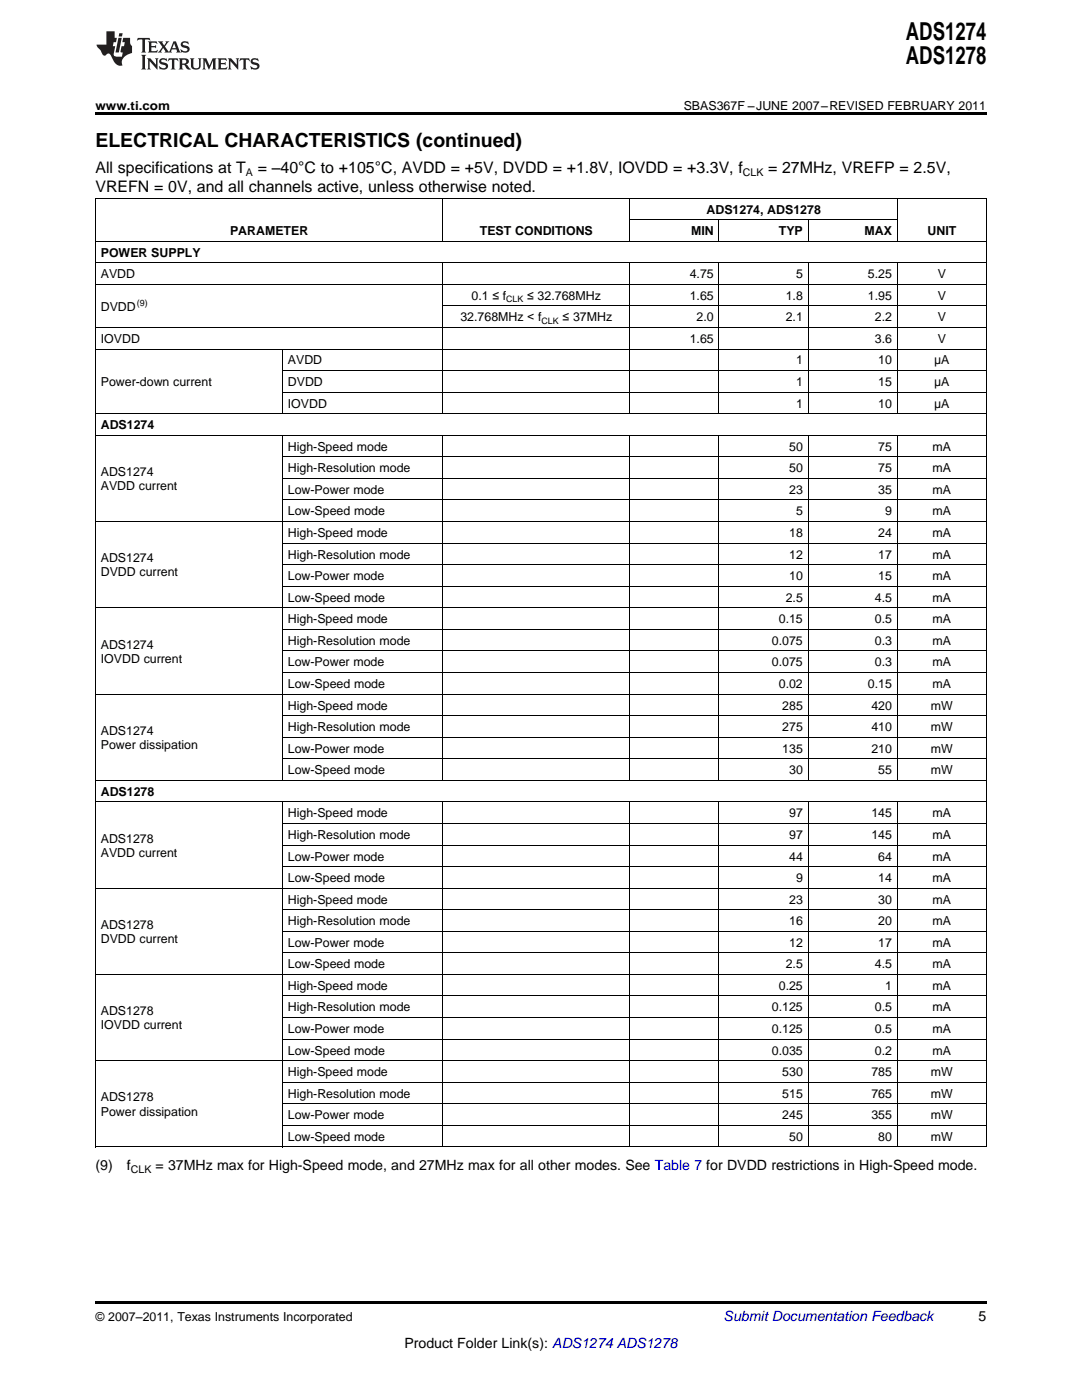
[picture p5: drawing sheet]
<svg xmlns="http://www.w3.org/2000/svg" width="216mm" height="279mm" viewBox="0 0 216 279" stroke-linecap="round" stroke-linejoin="round" font-family="sans-serif">
<defs><g id="words">
<g font-size="4.9">
<text x="180.8" y="7.9">ADS1274</text>
<text x="180.8" y="12.8">ADS1278</text>
</g>
<text font-size="3.9" x="19" y="29.3">ELECTRICAL CHARACTERISTICS (continued)</text>
<g font-size="3.2">
<text x="19" y="34.4">All specifications at T</text>
<text x="51.4" y="34.4">= –40°C to +105°C, AVDD = +5V, DVDD = +1.8V, IOVDD = +3.3V, f</text>
<text x="153.3" y="34.4">= 27MHz, VREFP = 2.5V,</text>
<text x="19" y="38.3">VREFN = 0V, and all channels active, unless otherwise noted.</text>
</g>
<g font-size="2.8">
<text x="19" y="233.5">(9)</text>
<text x="25.3" y="233.5">f</text>
<text x="31" y="233.5">= 37MHz max for High-Speed mode, and 27MHz max for all other modes. See Table 7 for DVDD restrictions in High-Speed mode.</text>
<text x="195.3" y="263.6">5</text>
<text x="80.7" y="269">Product Folder Link(s): ADS1274 ADS1278</text>
</g>
<text font-size="2.8" fill="#0000c8" x="144.4" y="263.6">Submit Documentation Feedback</text>
<g font-size="2.5">
<text x="19" y="21.9">www.ti.com</text>
<text x="136.4" y="21.9">SBAS367F –JUNE 2007–REVISED FEBRUARY 2011</text>
<text x="45.9" y="46.9">PARAMETER</text>
<text x="95.7" y="46.9">TEST CONDITIONS</text>
<text x="137.9" y="46.9">MIN</text>
<text x="141" y="42.6">ADS1274, ADS1278</text>
<text x="155.4" y="46.9">TYP</text>
<text x="172.5" y="46.9">MAX</text>
<text x="185.1" y="46.9">UNIT</text>
<text x="20.1" y="51.2">POWER SUPPLY</text>
<text x="20.1" y="55.5">AVDD</text>
<text x="94.1" y="59.8">0.1 ≤ f</text>
<text x="105.2" y="59.8">≤ 32.768MHz</text>
<text x="137.6" y="55.5">4.75</text>
<text x="137.6" y="59.8">1.65</text>
<text x="156.8" y="59.8">1.8</text>
<text x="158.9" y="55.5">5</text>
<text x="173.2" y="55.5">5.25</text>
<text x="173.2" y="59.8">1.95</text>
<text x="187.1" y="55.5">V</text>
<text x="187.1" y="59.8">V</text>
<text x="20.1" y="62">DVDD</text>
<text x="91.9" y="64.1">32.768MHz &lt; f</text>
<text x="112.2" y="64.1">≤ 37MHz</text>
<text x="139" y="64.1">2.0</text>
<text x="156.8" y="64.1">2.1</text>
<text x="174.6" y="64.1">2.2</text>
<text x="187.1" y="64.1">V</text>
<text x="20.1" y="68.4">IOVDD</text>
<text x="137.6" y="68.4">1.65</text>
<text x="174.6" y="68.4">3.6</text>
<text x="187.1" y="68.4">V</text>
<text x="20.1" y="77">Power-down current</text>
<text x="57.4" y="72.7">AVDD</text>
<text x="57.4" y="77">DVDD</text>
<text x="158.9" y="72.7">1</text>
<text x="158.9" y="77">1</text>
<text x="175.3" y="72.7">10</text>
<text x="175.3" y="77">15</text>
<text x="186.4" y="72.7">μA</text>
<text x="186.4" y="77">μA</text>
<text x="57.4" y="81.4">IOVDD</text>
<text x="158.9" y="81.4">1</text>
<text x="175.3" y="81.4">10</text>
<text x="186.4" y="81.4">μA</text>
<text x="20.1" y="85.7">ADS1274</text>
<text x="57.4" y="90">High-Speed mode</text>
<text x="157.5" y="90">50</text>
<text x="175.3" y="90">75</text>
<text x="186.1" y="90">mA</text>
<text x="20.1" y="95">ADS1274</text>
<text x="57.4" y="94.3">High-Resolution mode</text>
<text x="157.5" y="94.3">50</text>
<text x="175.3" y="94.3">75</text>
<text x="186.1" y="94.3">mA</text>
<text x="20.1" y="97.8">AVDD current</text>
<text x="57.4" y="98.6">Low-Power mode</text>
<text x="157.5" y="98.6">23</text>
<text x="175.3" y="98.6">35</text>
<text x="186.1" y="98.6">mA</text>
<text x="57.4" y="102.9">Low-Speed mode</text>
<text x="57.4" y="107.2">High-Speed mode</text>
<text x="157.5" y="107.2">18</text>
<text x="158.9" y="102.9">5</text>
<text x="175.3" y="107.2">24</text>
<text x="176.6" y="102.9">9</text>
<text x="186.1" y="102.9">mA</text>
<text x="186.1" y="107.2">mA</text>
<text x="20.1" y="112.2">ADS1274</text>
<text x="57.4" y="111.5">High-Resolution mode</text>
<text x="157.5" y="111.5">12</text>
<text x="175.3" y="111.5">17</text>
<text x="186.1" y="111.5">mA</text>
<text x="20.1" y="115">DVDD current</text>
<text x="57.4" y="115.8">Low-Power mode</text>
<text x="157.5" y="115.8">10</text>
<text x="175.3" y="115.8">15</text>
<text x="186.1" y="115.8">mA</text>
<text x="57.4" y="120.1">Low-Speed mode</text>
<text x="57.4" y="124.4">High-Speed mode</text>
<text x="155.4" y="124.4">0.15</text>
<text x="156.8" y="120.1">2.5</text>
<text x="174.6" y="120.1">4.5</text>
<text x="174.6" y="124.4">0.5</text>
<text x="186.1" y="120.1">mA</text>
<text x="186.1" y="124.4">mA</text>
<text x="20.1" y="129.4">ADS1274</text>
<text x="57.4" y="128.7">High-Resolution mode</text>
<text x="154" y="128.7">0.075</text>
<text x="174.6" y="128.7">0.3</text>
<text x="186.1" y="128.7">mA</text>
<text x="20.1" y="132.3">IOVDD current</text>
<text x="57.4" y="133">Low-Power mode</text>
<text x="57.4" y="137.3">Low-Speed mode</text>
<text x="154" y="133">0.075</text>
<text x="155.4" y="137.3">0.02</text>
<text x="173.2" y="137.3">0.15</text>
<text x="174.6" y="133">0.3</text>
<text x="186.1" y="133">mA</text>
<text x="186.1" y="137.3">mA</text>
<text x="57.4" y="141.6">High-Speed mode</text>
<text x="156.1" y="141.6">285</text>
<text x="173.9" y="141.6">420</text>
<text x="185.7" y="141.6">mW</text>
<text x="20.1" y="146.6">ADS1274</text>
<text x="20.1" y="149.5">Power dissipation</text>
<text x="57.4" y="145.9">High-Resolution mode</text>
<text x="156.1" y="145.9">275</text>
<text x="173.9" y="145.9">410</text>
<text x="185.7" y="145.9">mW</text>
<text x="57.4" y="150.2">Low-Power mode</text>
<text x="57.4" y="154.5">Low-Speed mode</text>
<text x="156.1" y="150.2">135</text>
<text x="157.5" y="154.5">30</text>
<text x="173.9" y="150.2">210</text>
<text x="175.3" y="154.5">55</text>
<text x="185.7" y="150.2">mW</text>
<text x="185.7" y="154.5">mW</text>
<text x="20.1" y="158.8">ADS1278</text>
<text x="57.4" y="163.1">High-Speed mode</text>
<text x="57.4" y="167.4">High-Resolution mode</text>
<text x="157.5" y="163.1">97</text>
<text x="157.5" y="167.4">97</text>
<text x="173.9" y="163.1">145</text>
<text x="173.9" y="167.4">145</text>
<text x="186.1" y="163.1">mA</text>
<text x="186.1" y="167.4">mA</text>
<text x="20.1" y="168.2">ADS1278</text>
<text x="20.1" y="171">AVDD current</text>
<text x="57.4" y="171.7">Low-Power mode</text>
<text x="157.5" y="171.7">44</text>
<text x="175.3" y="171.7">64</text>
<text x="186.1" y="171.7">mA</text>
<text x="57.4" y="176">Low-Speed mode</text>
<text x="158.9" y="176">9</text>
<text x="175.3" y="176">14</text>
<text x="186.1" y="176">mA</text>
<text x="20.1" y="185.4">ADS1278</text>
<text x="57.4" y="180.3">High-Speed mode</text>
<text x="57.4" y="184.6">High-Resolution mode</text>
<text x="157.5" y="180.3">23</text>
<text x="157.5" y="184.6">16</text>
<text x="175.3" y="180.3">30</text>
<text x="175.3" y="184.6">20</text>
<text x="186.1" y="180.3">mA</text>
<text x="186.1" y="184.6">mA</text>
<text x="20.1" y="188.2">DVDD current</text>
<text x="57.4" y="188.9">Low-Power mode</text>
<text x="157.5" y="188.9">12</text>
<text x="175.3" y="188.9">17</text>
<text x="186.1" y="188.9">mA</text>
<text x="57.4" y="193.3">Low-Speed mode</text>
<text x="57.4" y="197.6">High-Speed mode</text>
<text x="155.4" y="197.6">0.25</text>
<text x="156.8" y="193.3">2.5</text>
<text x="174.6" y="193.3">4.5</text>
<text x="176.6" y="197.6">1</text>
<text x="186.1" y="193.3">mA</text>
<text x="186.1" y="197.6">mA</text>
<text x="20.1" y="202.6">ADS1278</text>
<text x="57.4" y="201.9">High-Resolution mode</text>
<text x="154" y="201.9">0.125</text>
<text x="174.6" y="201.9">0.5</text>
<text x="186.1" y="201.9">mA</text>
<text x="20.1" y="205.4">IOVDD current</text>
<text x="57.4" y="206.2">Low-Power mode</text>
<text x="154" y="206.2">0.125</text>
<text x="174.6" y="206.2">0.5</text>
<text x="186.1" y="206.2">mA</text>
<text x="57.4" y="210.5">Low-Speed mode</text>
<text x="57.4" y="214.8">High-Speed mode</text>
<text x="154" y="210.5">0.035</text>
<text x="156.1" y="214.8">530</text>
<text x="173.9" y="214.8">785</text>
<text x="174.6" y="210.5">0.2</text>
<text x="185.7" y="214.8">mW</text>
<text x="186.1" y="210.5">mA</text>
<text x="20.1" y="219.8">ADS1278</text>
<text x="57.4" y="219.1">High-Resolution mode</text>
<text x="156.1" y="219.1">515</text>
<text x="173.9" y="219.1">765</text>
<text x="185.7" y="219.1">mW</text>
<text x="20.1" y="222.6">Power dissipation</text>
<text x="57.4" y="223.4">Low-Power mode</text>
<text x="57.4" y="227.7">Low-Speed mode</text>
<text x="156.1" y="223.4">245</text>
<text x="157.5" y="227.7">50</text>
<text x="173.9" y="223.4">355</text>
<text x="175.3" y="227.7">80</text>
<text x="185.7" y="223.4">mW</text>
<text x="185.7" y="227.7">mW</text>
<text x="19" y="263.6">© 2007–2011, Texas Instruments Incorporated</text>
</g>
<g font-size="2.1">
<text x="49.1" y="35.1">A</text>
<text x="148.2" y="35.1">CLK</text>
<text x="26.1" y="234.1">CLK</text>
</g>
<g font-size="1.8">
<text x="27.3" y="61">(9)</text>
<text x="101" y="60.3">CLK</text>
<text x="108.1" y="64.6">CLK</text>
</g>
</g></defs>
<g fill="#231f20">
<path d="M27.5 7.6l-.1 .5 .4-.2h.6v.1v2.1l-.2 .4h1l-.3-.4v-2.1l.1-.1h.5l.5 .2-.2-.5zM29.5 8.3l.2 .3v1.5l-.2 .4h1.8l.2-.6a1.04 1.04 0 0 1-1.3 .2v-.7h.6l.3 .2v-.6l-.3 .2h-.6v-.6l.8-.1 .4 .3-.2-.5zM31.5 8.3l.9 1.1-.9 1.1h.8l-.2-.2 .5-.7 .4 .7-.2 .2h1.5l-.1-.2 .1-.4h.9l.1 .4-.2 .2h1l-.3-.3-.7-1.9h-.5l-.9 2-.8-1 .9-1h-.8l.1 .3-.3 .5-.4-.6 .2-.2zM34.7 8.6l.4 1h-.7zM36.3 8.4a.63 .63 0 0 0-.2 .7 .63 .63 0 0 0 .6 .4l.6 .2 .1 .2a.75 .75 0 0 1-.7 .4 .75 .75 0 0 1-.6-.5l.1 .7 .1-.1a1.11 1.11 0 0 0 1.5-.6 1.13 1.13 0 0 0-1.2-.8l-.1-.4a1.04 1.04 0 0 1 1.2 .2l-.2-.5-.1 .1-.5-.2zM28.2 10.9l.2 .4v2.2l-.2 .4h1l-.3-.4v-2.2l.3-.4zM29.3 11.6l.3 .4v1.5l-.3 .4h.8l-.2-.4v-1.3l1.5 1.7v-1.9l.2-.4h-.7l.2 .4v.9l-1.1-1.3zM32 11.8a.62 .62 0 0 0-.2 .7 .62 .62 0 0 0 .6 .4l.6 .1 .1 .3a.76 .76 0 0 1-.7 .3 .76 .76 0 0 1-.6-.4l.1 .7 .1-.1a1.11 1.11 0 0 0 1.5-.6 1.13 1.13 0 0 0-1.2-.8l-.1-.4a1.04 1.04 0 0 1 1.2 .2l-.2-.6-.1 .1-.5-.1zM33.7 11.6l-.2 .6a.61 .61 0 0 1 .8-.3v1.6l-.2 .4h.9l-.2-.4v-1.6a.63 .63 0 0 1 .8 .3l-.2-.6zM35.6 11.6l.3 .4v1.5l-.3 .4h1l-.2-.2v-.8l.5 .2a.76 .76 0 0 0 1.2 .7l-1-1a.58 .58 0 0 0 .6-.5 .58 .58 0 0 0-.5-.6zM36.4 11.9h.1a.45 .45 0 0 1 .5 .1 .45 .45 0 0 1 .1 .5l-.7 .2zM37.9 11.6l.2 .2a2.17 2.17 0 0 0 .3 1.9 .99 .99 0 0 0 1.6-.6v-1.1l.2-.4h-.7l.2 .2a1.92 1.92 0 0 1-.2 1.8 .6 .6 0 0 1-.9-.5v-1.1l.2-.4zM40.4 11.6l.2 .4v1.5l-.2 .4h.7l-.2-.4v-1.4l.8 1.8 .8-1.8v1.4l-.2 .4h.9l-.2-.4v-1.5l.2-.4h-.8l-.6 1.5-.6-1.5zM43.4 11.6l.2 .4v1.5l-.2 .4h1.8l.2-.6a1.04 1.04 0 0 1-1.3 .1v-.6h.5l.4 .2v-.6l-.4 .2h-.5v-.7h.8l.3 .3-.1-.6zM45.5 11.6l.2 .4v1.5l-.2 .4h.7l-.2-.4v-1.3l1.5 1.7v-1.9l.2-.4h-.7l.2 .4v.9l-1.1-1.3zM47.9 11.6l-.1 .6a.61 .61 0 0 1 .8-.3v1.6l-.3 .4h1l-.3-.4 .1-1.6a.63 .63 0 0 1 .7 .3l-.1-.6zM50.2 11.8a.62 .62 0 0 0-.2 .7 .62 .62 0 0 0 .6 .4l.6 .1 .2 .3a.76 .76 0 0 1-.8 .3 .76 .76 0 0 1-.6-.4l.1 .7 .2-.1a1.11 1.11 0 0 0 1.5-.6 1.13 1.13 0 0 0-1.3-.8l-.1-.4a1.04 1.04 0 0 1 1.2 .2l-.1-.6-.2 .1-.5-.1z"/>
<path d="M21.2 6.3v2.6h-1.9l.1 .4 .7 .9a.91 .91 0 0 0 1 .8 .56 .56 0 0 1 .5-.3 .56 .56 0 0 1 .5 .3l.4 .8a1.53 1.53 0 0 0 1.9 1.2 1.54 1.54 0 0 1 1-2.1l.9-.3v-1.4a1.52 1.52 0 0 1-.3-1.6h-1.4l-.2 .8h.5l-.2 .8h-.4l-.2 1v.2l.4 .1-.2 .8a1.93 1.93 0 0 1-1.6-.3l.3-1.8h-.5l.2-.8h.4l.2-.8h-.4v-1.3zM23.6 7.6l-.6 2.9h.7l.6-2.9zM23.8 6.6l-.1 .7h.6l.2-.7z"/>
</g>
<path d="M19 22.5h177.8v.5h-177.8zM19 259.7h177.8v.5h-177.8z" fill="#000"/>
<g fill="none" stroke="#000" stroke-width=".2">
<path d="M19 39.5h177.8M19.1 39.6v189.4M88.3 39.6v8.6M125.7 39.6v8.6M179 39.6v8.6M196.8 39.6v189.4M19 56.7h177.8M19 52.4h177.8M19 48.1h177.8M88.3 52.5v30.1M125.7 52.5v30.1M125.7 43.8h53.4"/>
<path d="M143.5 43.9v4.3M143.5 52.5v30.1M161.2 43.9v4.3M161.2 52.5v30.1M179 52.5v30.1M19 69.7h177.8M19 65.4h177.8M56.3 69.7v12.9M56.4 78.3h140.4M56.4 74h140.4M88.4 61h108.4M19 86.9h177.8"/>
<path d="M19 82.6h177.8M56.3 86.9v68.9M56.4 99.8h140.4M56.4 95.5h140.4M56.4 91.2h140.4M88.3 86.9v68.9M125.7 86.9v68.9M143.5 86.9v68.9M161.2 86.9v68.9M179 86.9v68.9M19 104.1h177.8M56.4 117h140.4"/>
<path d="M56.4 112.7h140.4M56.4 108.4h140.4M19 138.5h177.8M19 121.3h177.8M56.4 134.2h140.4M56.4 129.9h140.4M56.4 125.6h140.4M19 155.7h177.8M56.4 151.4h140.4M56.4 147.1h140.4M56.4 142.8h140.4M19 177.3h177.8"/>
<path d="M19 160h177.8M56.3 160.1v68.9M56.4 172.9h140.4M56.4 168.6h140.4M56.4 164.3h140.4M88.3 160.1v68.9M125.7 160.1v68.9M143.5 160.1v68.9M161.2 160.1v68.9M179 160.1v68.9M19 194.5h177.8M56.4 198.8h140.4"/>
<path d="M56.4 190.2h140.4M56.4 185.9h140.4M56.4 181.6h140.4M19 211.7h177.8M56.4 216h140.4M56.4 207.4h140.4M56.4 203.1h140.4M19 228.9h177.8M56.4 224.6h140.4M56.4 220.3h140.4"/>
</g>
<use href="#words"/>
</svg>
